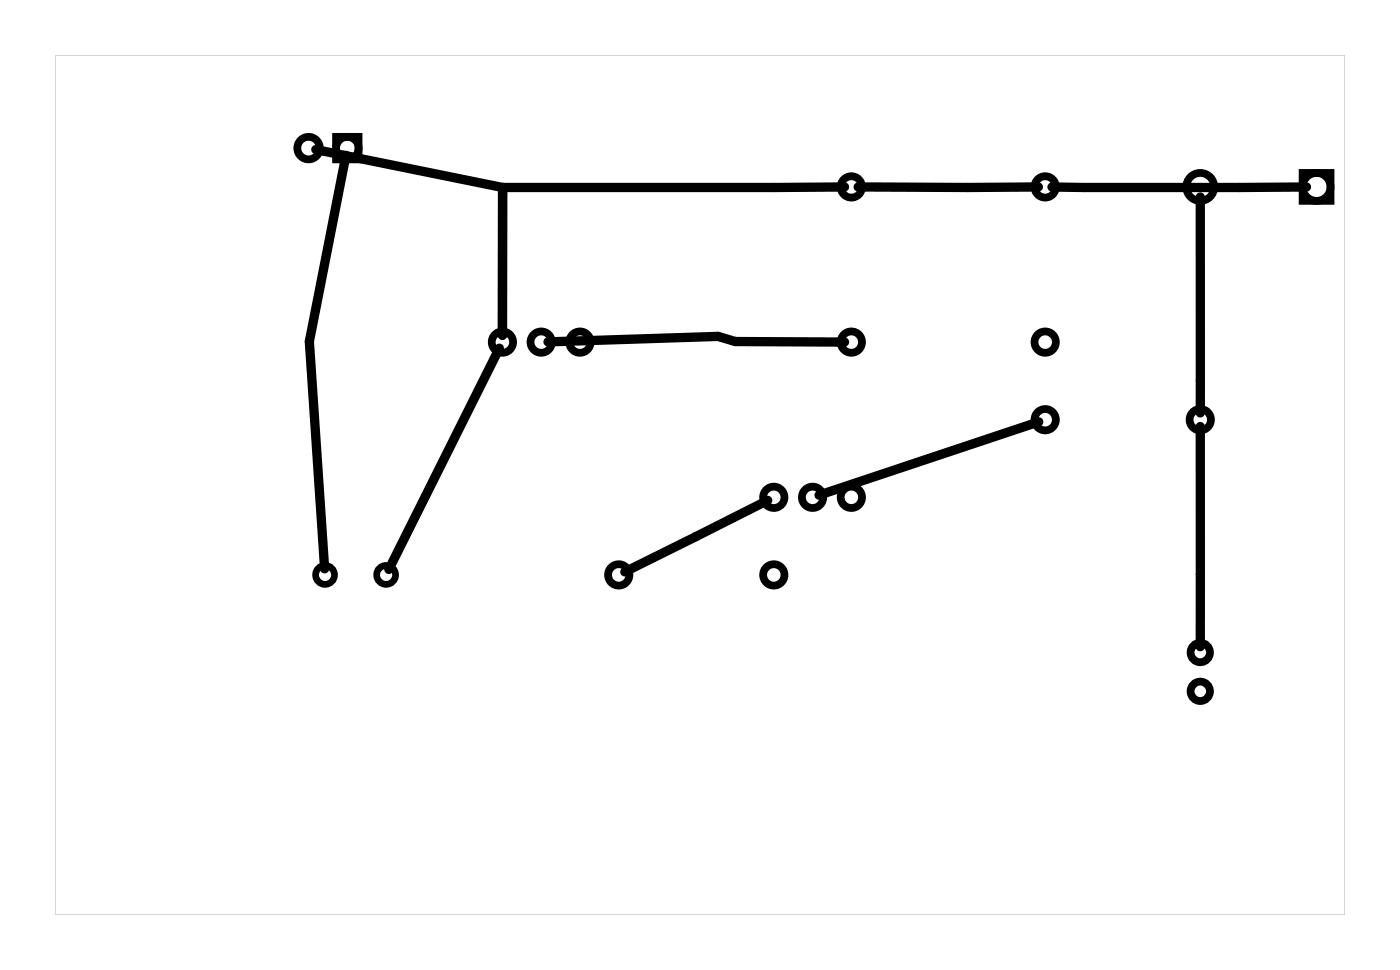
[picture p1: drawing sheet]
<svg xmlns="http://www.w3.org/2000/svg" width="92mm" height="63mm" viewBox="0 0 92 63" stroke-linecap="round" stroke-linejoin="round" font-family="sans-serif">
<path d="M3.6 3.6v56.3h84.5v-56.3zM3.6 3.6h84.5v56.3h-84.5z" fill="#000"/>
<g fill="none" stroke="#000" stroke-width=".51">
<path d="M22 9h1.5v1.4h-1.5zM85.3 11.3h1.9v1.9h-1.9z"/>
<circle cx="20.2" cy="9.7" r=".74"/>
<circle cx="22.8" cy="9.7" r=".74"/>
<circle cx="55.8" cy="12.2" r=".7"/>
<circle cx="68.5" cy="12.2" r=".7"/>
<circle cx="78.6" cy="12.2" r=".91"/>
<circle cx="86.3" cy="12.2" r=".91"/>
<circle cx="32.9" cy="22.4" r=".7"/>
<circle cx="35.5" cy="22.4" r=".7"/>
<circle cx="38" cy="22.4" r=".7"/>
<circle cx="40.5" cy="37.6" r=".7"/>
<circle cx="50.7" cy="32.6" r=".7"/>
<circle cx="50.7" cy="37.6" r=".7"/>
<circle cx="53.2" cy="32.6" r=".7"/>
<circle cx="55.8" cy="22.4" r=".7"/>
<circle cx="55.8" cy="32.6" r=".7"/>
<circle cx="68.5" cy="22.4" r=".7"/>
<circle cx="68.5" cy="27.5" r=".7"/>
<circle cx="78.6" cy="27.5" r=".7"/>
<circle cx="78.6" cy="45.3" r=".64"/>
<circle cx="78.6" cy="42.7" r=".64"/>
</g>
<g fill="none" stroke="#000" stroke-width=".44">
<circle cx="21.3" cy="37.6" r=".62"/>
<circle cx="25.3" cy="37.6" r=".62"/>
</g>
<path d="M20.7 9.8l12.2 2.5M22.7 10.2l-2.4 12.2 1 14.8M32.9 12.3v9.7M55.3 12.2l-22.4 .1M56.2 12.2h11.8M78.6 12.9v14.1M85.6 12.2h-16.7M32.7 22.8l-7.2 14.5M35.9 22.4l11.1-.4 1.2 .4h7.1M50.3 32.8l-9.4 4.6M68.1 27.6l-14.4 4.8M78.6 27.9v14.4" fill="none" stroke="#000" stroke-width=".61"/>
</svg>
